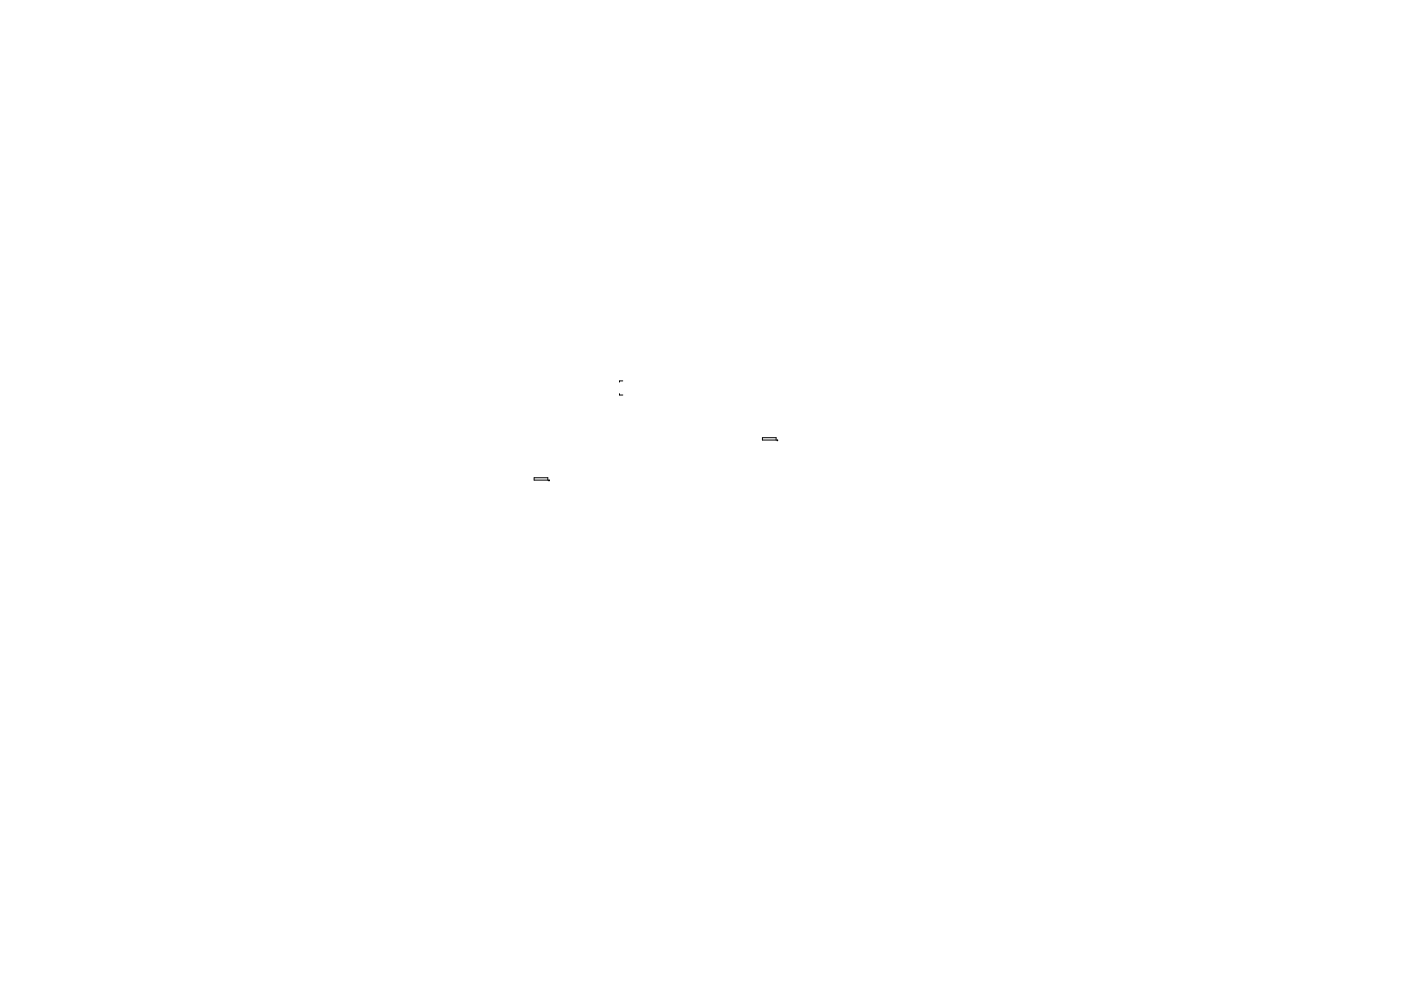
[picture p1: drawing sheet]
<svg xmlns="http://www.w3.org/2000/svg" width="297mm" height="210mm" viewBox="0 0 297 210" stroke-linecap="round" stroke-linejoin="round" font-family="sans-serif">
<g fill="none" stroke="#000" stroke-width=".21">
<path d="M131.3 83.6v.2h.7M132 80.8h-.7v.3M161.6 92.9h2.9v.5h-2.9zM113.2 101.4h2.9v.5h-2.9z"/>
<circle cx="164.8" cy="93.4" r=".1"/>
<circle cx="116.4" cy="101.9" r=".1"/>
</g>
</svg>
